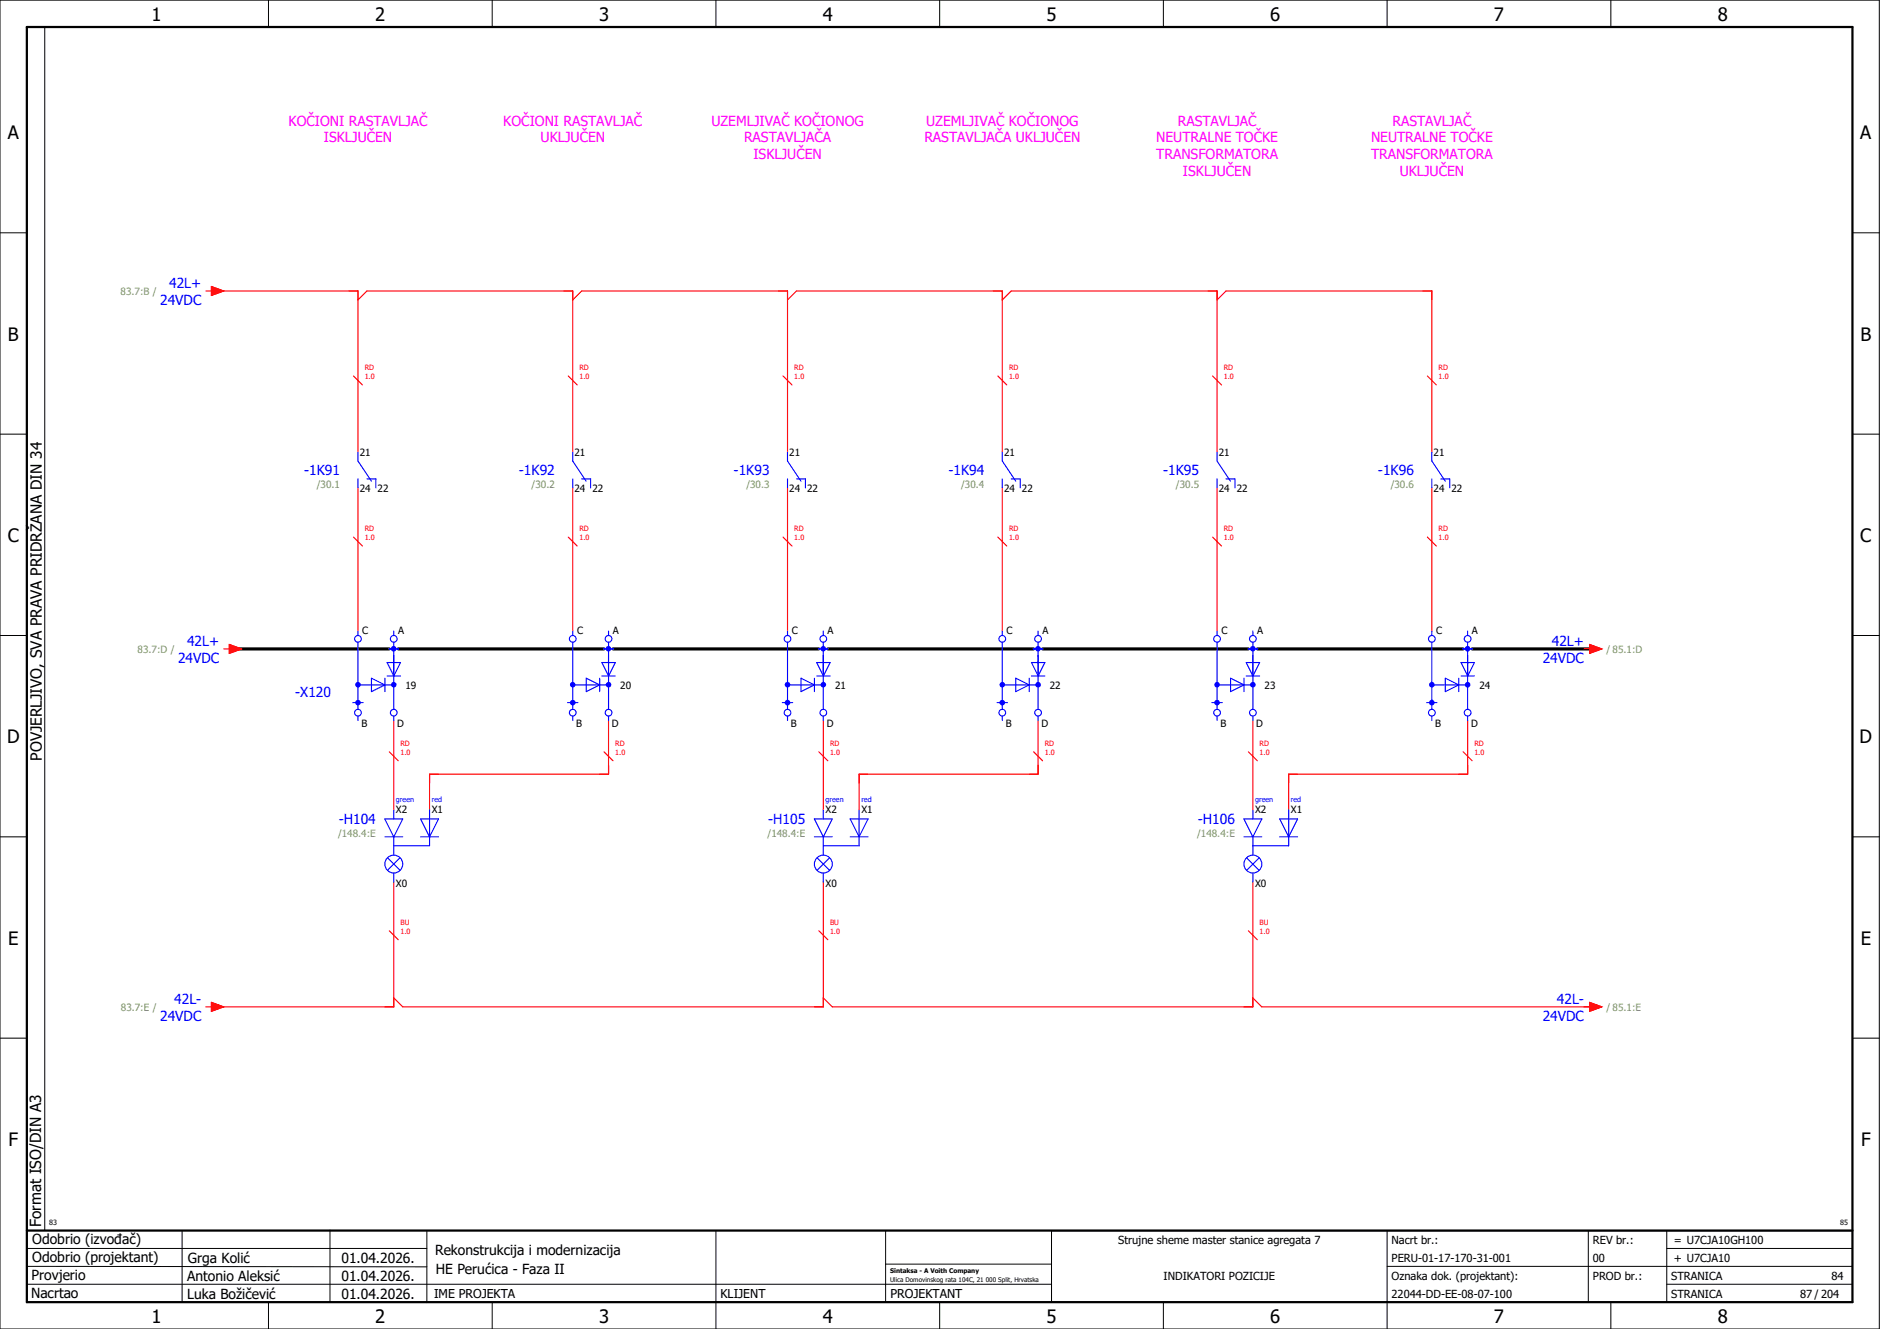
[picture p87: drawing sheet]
<svg xmlns="http://www.w3.org/2000/svg" width="420mm" height="297mm" viewBox="0 0 420 297" stroke-linecap="round" stroke-linejoin="round" font-family="sans-serif">
<defs><g id="words">
<g font-size="4.1">
<text x="33.9" y="4.7">1</text>
<text x="83.9" y="4.7">2</text>
<text x="133.9" y="4.7">3</text>
<text x="183.9" y="4.7">4</text>
<text x="233.9" y="4.7">5</text>
<text x="283.9" y="4.7">6</text>
<text x="333.9" y="4.7">7</text>
<text x="383.9" y="4.7">8</text>
<text x="1.8" y="31.2">A</text>
<text x="415.8" y="31.2">A</text>
<text x="1.8" y="76.2">B</text>
<text x="415.8" y="76.2">B</text>
<text x="1.8" y="121.2">C</text>
<text x="415.8" y="121.2">C</text>
<text x="1.6" y="166.2">D</text>
<text x="415.6" y="166.2">D</text>
<text x="1.8" y="211.2">E</text>
<text x="415.8" y="211.2">E</text>
<text x="1.9" y="256.2">F</text>
<text x="415.9" y="256.2">F</text>
<text x="33.9" y="295.7">1</text>
<text x="83.9" y="295.7">2</text>
<text x="133.9" y="295.7">3</text>
<text x="183.9" y="295.7">4</text>
<text x="233.9" y="295.7">5</text>
<text x="283.9" y="295.7">6</text>
<text x="333.9" y="295.7">7</text>
<text x="383.9" y="295.7">8</text>
</g>
<g font-size="3.4">
<text x="9.4" y="170" transform="rotate(-90 9.4 170)">POVJERLJIVO, SVA PRAVA PRIDRŽANA DIN 34</text>
<text x="9.2" y="274.3" transform="rotate(-90 9.2 274.3)">Format ISO/DIN A3</text>
</g>
<g font-size="3.1" fill="#f0f">
<text x="64.5" y="28.1">KOČIONI RASTAVLJAČ</text>
<text x="112.5" y="28.1">KOČIONI RASTAVLJAČ</text>
<text x="159" y="28.1">UZEMLJIVAČ KOČIONOG</text>
<text x="207" y="28.1">UZEMLJIVAČ KOČIONOG</text>
<text x="263.2" y="28.1">RASTAVLJAČ</text>
<text x="311.2" y="28.1">RASTAVLJAČ</text>
<text x="72.4" y="31.8">ISKLJUČEN</text>
<text x="120.8" y="31.8">UKLJUČEN</text>
<text x="166.3" y="31.8">RASTAVLJAČA</text>
<text x="168.4" y="35.6">ISKLJUČEN</text>
<text x="206.6" y="31.8">RASTAVLJAČA UKLJUČEN</text>
<text x="258.4" y="31.8">NEUTRALNE TOČKE</text>
<text x="258.4" y="35.6">TRANSFORMATORA</text>
<text x="306.4" y="31.8">NEUTRALNE TOČKE</text>
<text x="306.4" y="35.6">TRANSFORMATORA</text>
<text x="264.4" y="39.3">ISKLJUČEN</text>
<text x="312.8" y="39.3">UKLJUČEN</text>
</g>
<g font-size="3.1" fill="#00f">
<text x="37.8" y="64.4">42L+</text>
<text x="35.8" y="68.1">24VDC</text>
<text x="68" y="106.3">-1K91</text>
<text x="116" y="106.3">-1K92</text>
<text x="164" y="106.3">-1K93</text>
<text x="212" y="106.3">-1K94</text>
<text x="260" y="106.3">-1K95</text>
<text x="308" y="106.3">-1K96</text>
<text x="39.8" y="148.1">24VDC</text>
<text x="41.8" y="144.4">42L+</text>
<text x="344.8" y="148.1">24VDC</text>
<text x="346.8" y="144.4">42L+</text>
<text x="66" y="155.8">-X120</text>
<text x="75.7" y="184.3">-H104</text>
<text x="171.7" y="184.3">-H105</text>
<text x="267.7" y="184.3">-H106</text>
<text x="38.9" y="224.4">42L-</text>
<text x="347.9" y="224.4">42L-</text>
<text x="35.8" y="228.1">24VDC</text>
<text x="344.8" y="228.1">24VDC</text>
</g>
<g font-size="3.1">
<text x="7.2" y="278.1">Odobrio (izvođač)</text>
<text x="97.2" y="280.5">Rekonstrukcija i modernizacija</text>
<text x="7.1" y="286.1">Provjerio</text>
<text x="7.2" y="282.1">Odobrio (projektant)</text>
<text x="41.8" y="286.2">Antonio Aleksić</text>
<text x="42" y="282.3">Grga Kolić</text>
<text x="76.3" y="282.3">01.04.2026.</text>
<text x="76.3" y="286.3">01.04.2026.</text>
<text x="97.4" y="284.8">HE Perućica - Faza II</text>
<text x="6.9" y="290">Nacrtao</text>
<text x="41.8" y="290.3">Luka Božičević</text>
<text x="76.3" y="290.3">01.04.2026.</text>
</g>
<g font-size="2.7">
<text x="97" y="290.1">IME PROJEKTA</text>
<text x="161" y="290.1">KLIJENT</text>
<text x="199" y="290.1">PROJEKTANT</text>
</g>
<g font-size="2.5">
<text x="249.9" y="278">Strujne sheme master stanice agregata 7</text>
<text x="311" y="278">Nacrt br.:</text>
<text x="356" y="278">REV br.:</text>
<text x="374.1" y="278">= U7CJA10GH100</text>
<text x="260.1" y="286">INDIKATORI POZICIJE</text>
<text x="311" y="286">Oznaka dok. (projektant):</text>
<text x="311" y="282">PERU-01-17-170-31-001</text>
<text x="356" y="286">PROD br.:</text>
<text x="356" y="282">00</text>
<text x="373.5" y="286">STRANICA</text>
<text x="374.1" y="282.1">+ U7CJA10</text>
<text x="409.3" y="286">84</text>
<text x="311" y="290">22044-DD-EE-08-07-100</text>
<text x="373.5" y="290">STRANICA</text>
<text x="402.3" y="290">87 / 204</text>
</g>
<g font-size="2.2" fill="#7ca552">
<text x="27" y="65.9">83.7:B /</text>
<text x="70.8" y="109.2">/30.1</text>
<text x="118.8" y="109.2">/30.2</text>
<text x="166.8" y="109.2">/30.3</text>
<text x="214.8" y="109.2">/30.4</text>
<text x="262.8" y="109.2">/30.5</text>
<text x="310.8" y="109.2">/30.6</text>
<text x="30.8" y="145.9">83.7:D /</text>
<text x="359" y="145.9">/ 85.1:D</text>
<text x="75.5" y="187.2">/148.4:E</text>
<text x="171.5" y="187.2">/148.4:E</text>
<text x="267.5" y="187.2">/148.4:E</text>
<text x="27" y="225.9">83.7:E /</text>
<text x="359" y="225.9">/ 85.1:E</text>
</g>
<g font-size="2.2">
<text x="80.4" y="102">21</text>
<text x="128.4" y="102">21</text>
<text x="176.4" y="102">21</text>
<text x="224.4" y="102">21</text>
<text x="272.4" y="102">21</text>
<text x="320.4" y="102">21</text>
<text x="80.4" y="109.9">24</text>
<text x="84.4" y="109.9">22</text>
<text x="128.4" y="109.9">24</text>
<text x="132.4" y="109.9">22</text>
<text x="176.4" y="109.9">24</text>
<text x="180.4" y="109.9">22</text>
<text x="224.4" y="109.9">24</text>
<text x="228.4" y="109.9">22</text>
<text x="272.4" y="109.9">24</text>
<text x="276.4" y="109.9">22</text>
<text x="320.4" y="109.9">24</text>
<text x="324.4" y="109.9">22</text>
<text x="81" y="141.7">C</text>
<text x="89" y="141.7">A</text>
<text x="129" y="141.7">C</text>
<text x="137" y="141.7">A</text>
<text x="177" y="141.7">C</text>
<text x="185" y="141.7">A</text>
<text x="225" y="141.7">C</text>
<text x="233" y="141.7">A</text>
<text x="273" y="141.7">C</text>
<text x="281" y="141.7">A</text>
<text x="321" y="141.7">C</text>
<text x="329" y="141.7">A</text>
<text x="90.6" y="153.9">19</text>
<text x="138.6" y="153.9">20</text>
<text x="186.6" y="153.9">21</text>
<text x="234.6" y="153.9">22</text>
<text x="282.6" y="153.9">23</text>
<text x="330.6" y="153.9">24</text>
<text x="80.8" y="162.5">B</text>
<text x="88.8" y="162.5">D</text>
<text x="128.8" y="162.5">B</text>
<text x="136.8" y="162.5">D</text>
<text x="176.8" y="162.5">B</text>
<text x="184.8" y="162.5">D</text>
<text x="224.8" y="162.5">B</text>
<text x="232.8" y="162.5">D</text>
<text x="272.8" y="162.5">B</text>
<text x="280.8" y="162.5">D</text>
<text x="320.8" y="162.5">B</text>
<text x="328.8" y="162.5">D</text>
<text x="88.5" y="181.8">X2</text>
<text x="96.5" y="181.8">X1</text>
<text x="184.5" y="181.8">X2</text>
<text x="192.5" y="181.8">X1</text>
<text x="280.5" y="181.8">X2</text>
<text x="288.5" y="181.8">X1</text>
<text x="88.5" y="198.3">X0</text>
<text x="184.5" y="198.3">X0</text>
<text x="280.5" y="198.3">X0</text>
</g>
<g font-size="1.6" fill="#f00">
<text x="81.5" y="82.8">RD</text>
<text x="129.5" y="82.8">RD</text>
<text x="177.5" y="82.8">RD</text>
<text x="225.5" y="82.8">RD</text>
<text x="273.5" y="82.8">RD</text>
<text x="321.5" y="82.8">RD</text>
<text x="81.5" y="84.7">1.0</text>
<text x="129.5" y="84.7">1.0</text>
<text x="177.5" y="84.7">1.0</text>
<text x="225.5" y="84.7">1.0</text>
<text x="273.5" y="84.7">1.0</text>
<text x="321.5" y="84.7">1.0</text>
<text x="81.5" y="118.8">RD</text>
<text x="129.5" y="118.8">RD</text>
<text x="177.5" y="118.8">RD</text>
<text x="225.5" y="118.8">RD</text>
<text x="273.5" y="118.8">RD</text>
<text x="321.5" y="118.8">RD</text>
<text x="81.5" y="120.7">1.0</text>
<text x="129.5" y="120.7">1.0</text>
<text x="177.5" y="120.7">1.0</text>
<text x="225.5" y="120.7">1.0</text>
<text x="273.5" y="120.7">1.0</text>
<text x="321.5" y="120.7">1.0</text>
<text x="89.5" y="166.8">RD</text>
<text x="137.5" y="166.8">RD</text>
<text x="185.5" y="166.8">RD</text>
<text x="233.5" y="166.8">RD</text>
<text x="281.5" y="166.8">RD</text>
<text x="329.5" y="166.8">RD</text>
<text x="89.5" y="168.7">1.0</text>
<text x="137.5" y="168.7">1.0</text>
<text x="185.5" y="168.7">1.0</text>
<text x="233.5" y="168.7">1.0</text>
<text x="281.5" y="168.7">1.0</text>
<text x="329.5" y="168.7">1.0</text>
<text x="89.5" y="208.7">1.0</text>
<text x="89.5" y="206.8">BU</text>
<text x="185.5" y="208.7">1.0</text>
<text x="185.5" y="206.8">BU</text>
<text x="281.5" y="208.7">1.0</text>
<text x="281.5" y="206.8">BU</text>
</g>
<g font-size="1.6" fill="#00f">
<text x="88.5" y="179.2">green</text>
<text x="96.5" y="179.2">red</text>
<text x="184.5" y="179.2">green</text>
<text x="192.5" y="179.2">red</text>
<text x="280.5" y="179.2">green</text>
<text x="288.5" y="179.2">red</text>
</g>
<g font-size="1.6">
<text x="11" y="273.7">83</text>
<text x="411.2" y="273.7">85</text>
</g>
<g font-size="1.4">
<text x="198.9" y="284.4">Sintaksa - A Voith Company</text>
<text x="198.9" y="286.4">Ulica Domovinskog rata 104C, 21 000 Split, Hrvatska</text>
</g>
</g></defs>
<g fill="none" stroke="#000" stroke-width=".22">
<path d="M0 0h420v297h-420zM10 6v269M60 0v6M110 0v6M160 0v6M210 0v6M260 0v6M310 0v6M360 0v6M0 52h6M414 52h6M0 97h6"/>
<path d="M414 97h6M0 142h6M414 142h6M414 176.3v87.4M0 187h6M414 187h6M0 232h6M414 232h6M6 279h89.4M40.7 275v16M73.7 274.9v16M95.4 275.1v16"/>
<path d="M160 275v22M197.9 275.1v16M310 275v22M355 275v16M372.5 279h41.5M372.5 275v16M414 275h-179v16M6 283l89.4 .1M6 287h229M60 291v6M110 291v6M197.9 282.5h37.1"/>
<path d="M210 291v6M260 291v6M310 283h104M360 291v6M372.5 287h41.5"/>
</g>
<path d="M6 6h408v285h-408zM6 275h408" fill="none" stroke="#000" stroke-width=".5"/>
<g fill="none" stroke="#f00" stroke-width=".25">
<path d="M48 65h32v36M80 67l2-2h46v36M128 67l2-2h46v36M176 67l2-2h46v36M224 67l2-2h46v36M272 67l2-2h46v36M79 84l2 2M127 84l2 2M175 84l2 2M223 84l2 2M271 84l2 2M319 84l2 2"/>
<path d="M80 109v32M128 109v32M176 109v32M224 109v32M272 109v32M320 109v32M79 120l2 2M127 120l2 2M175 120l2 2M223 120l2 2M271 120l2 2M319 120l2 2"/>
<path d="M87 168l2 2M88 161v20M135 168l2 2M136 161v12h-40v8M183 168l2 2M184 161v20M231 168l2 2M232 161v12h-40v8M279 168l2 2M280 161v20M327 168l2 2M328 161v12h-40v8"/>
<path d="M88 197v28h-40M184 197v28h-94l-2-2M280 197v28h-94l-2-2M87 208l2 2M183 208l2 2M279 208l2 2M280 223l2 2h74"/>
</g>
<path d="M52 145h35M89 145h46M137 145h46M185 145h46M233 145h46M281 145h46M329 145h27" fill="none" stroke="#000" stroke-width=".7"/>
<g fill="none" stroke="#00f" stroke-width=".25">
<path d="M80 101v2l3 4.5M80 107v2M82 107h2v2M128 101v2l3 4.5M128 107v2M130 107h2v2M176 101v2l3 4.5M176 107v2M178 107h2v2M224 101v2l3 4.5M224 107v2M226 107h2v2"/>
<path d="M86 183h4l-2 4zM86 187h4M86.6 191.7l2.8 2.8M88 181v2M88 187v4M88 195.2v2M89.4 191.7l-2.8 2.8M94 187h4M94 183h4l-2 4zM96 181v8h-8M182 187h4M182 183h4l-2 4z"/>
<path d="M182.6 191.7l2.8 2.8M184 181v2M184 187v4M184 195.2v2M185.4 191.7l-2.8 2.8M190 187h4M190 183h4l-2 4zM192 181v8h-8M278 187h4M278 183h4l-2 4zM278.6 191.7l2.8 2.8M280 181v2"/>
<path d="M280 187v4M280 195.2v2M281.4 191.7l-2.8 2.8M286 187h4M286 183h4l-2 4zM288 181v8h-8"/>
<circle cx="88" cy="193.1" r="2"/>
<circle cx="184" cy="193.1" r="2"/>
<circle cx="280" cy="193.1" r="2"/>
</g>
<circle cx="80" cy="157" r=".62" fill="#00f"/>
<g fill="none" stroke="#00f" stroke-width=".25">
<path d="M86.5 151.1h3M88 146.5v12"/>
<circle cx="80" cy="159.3" r=".75"/>
</g>
<circle cx="88" cy="153" r=".63" fill="#00f"/>
<path d="M80 153.1h8M83 151.6l3 1.5-3 1.5zM86 151.6v3M86.5 148.1h3l-1.5 3z" fill="none" stroke="#00f" stroke-width=".25"/>
<circle cx="80" cy="153" r=".63" fill="#00f"/>
<path d="M80 143.5v15" fill="none" stroke="#00f" stroke-width=".25"/>
<circle cx="88" cy="145" r=".63" fill="#00f"/>
<g fill="none" stroke="#00f" stroke-width=".25">
<path d="M78.8 157h2.4M80 141v1M86.8 145h2.4M87 145h2M88 141v1M88 143.5v7M80 160v1M88 160v1"/>
<circle cx="80" cy="142.8" r=".75"/>
<circle cx="88" cy="159.3" r=".75"/>
<circle cx="88" cy="142.8" r=".75"/>
</g>
<circle cx="128" cy="157" r=".62" fill="#00f"/>
<g fill="none" stroke="#00f" stroke-width=".25">
<path d="M134.5 151.1h3M136 146.5v12"/>
<circle cx="128" cy="159.3" r=".75"/>
</g>
<circle cx="136" cy="153" r=".63" fill="#00f"/>
<path d="M128 153.1h8M131 151.6l3 1.5-3 1.5zM134 151.6v3M134.5 148.1h3l-1.5 3z" fill="none" stroke="#00f" stroke-width=".25"/>
<circle cx="128" cy="153" r=".63" fill="#00f"/>
<path d="M128 143.5v15" fill="none" stroke="#00f" stroke-width=".25"/>
<circle cx="136" cy="145" r=".63" fill="#00f"/>
<g fill="none" stroke="#00f" stroke-width=".25">
<path d="M126.8 157h2.4M128 141v1M134.8 145h2.4M135 145h2M136 141v1M136 143.5v7M128 160v1M136 160v1"/>
<circle cx="128" cy="142.8" r=".75"/>
<circle cx="136" cy="159.3" r=".75"/>
<circle cx="136" cy="142.8" r=".75"/>
</g>
<circle cx="176" cy="157" r=".62" fill="#00f"/>
<g fill="none" stroke="#00f" stroke-width=".25">
<path d="M182.5 151.1h3M184 146.5v12"/>
<circle cx="176" cy="159.3" r=".75"/>
</g>
<circle cx="184" cy="153" r=".63" fill="#00f"/>
<path d="M176 153.1h8M179 151.6l3 1.5-3 1.5zM182 151.6v3M182.5 148.1h3l-1.5 3z" fill="none" stroke="#00f" stroke-width=".25"/>
<circle cx="176" cy="153" r=".63" fill="#00f"/>
<path d="M176 143.5v15" fill="none" stroke="#00f" stroke-width=".25"/>
<circle cx="184" cy="145" r=".63" fill="#00f"/>
<g fill="none" stroke="#00f" stroke-width=".25">
<path d="M174.8 157h2.4M176 141v1M182.8 145h2.4M183 145h2M184 141v1M184 143.5v7M176 160v1M184 160v1"/>
<circle cx="176" cy="142.8" r=".75"/>
<circle cx="184" cy="159.3" r=".75"/>
<circle cx="184" cy="142.8" r=".75"/>
</g>
<circle cx="224" cy="157" r=".62" fill="#00f"/>
<g fill="none" stroke="#00f" stroke-width=".25">
<path d="M230.5 151.1h3M232 146.5v12"/>
<circle cx="224" cy="159.3" r=".75"/>
</g>
<circle cx="232" cy="153" r=".63" fill="#00f"/>
<path d="M224 153.1h8M227 151.6l3 1.5-3 1.5zM230 151.6v3M230.5 148.1h3l-1.5 3z" fill="none" stroke="#00f" stroke-width=".25"/>
<circle cx="224" cy="153" r=".63" fill="#00f"/>
<path d="M224 143.5v15" fill="none" stroke="#00f" stroke-width=".25"/>
<circle cx="232" cy="145" r=".63" fill="#00f"/>
<g fill="none" stroke="#00f" stroke-width=".25">
<path d="M222.8 157h2.4M224 141v1M230.8 145h2.4M231 145h2M232 141v1M232 143.5v7M224 160v1M232 160v1"/>
<circle cx="224" cy="142.8" r=".75"/>
<circle cx="232" cy="159.3" r=".75"/>
<circle cx="232" cy="142.8" r=".75"/>
</g>
<circle cx="272" cy="157" r=".62" fill="#00f"/>
<g fill="none" stroke="#00f" stroke-width=".25">
<path d="M278.5 151.1h3M280 146.5v12"/>
<circle cx="272" cy="159.3" r=".75"/>
</g>
<circle cx="280" cy="153" r=".63" fill="#00f"/>
<path d="M272 153.1h8M275 151.6l3 1.5-3 1.5zM278 151.6v3M278.5 148.1h3l-1.5 3z" fill="none" stroke="#00f" stroke-width=".25"/>
<circle cx="272" cy="153" r=".63" fill="#00f"/>
<path d="M272 143.5v15" fill="none" stroke="#00f" stroke-width=".25"/>
<circle cx="280" cy="145" r=".63" fill="#00f"/>
<g fill="none" stroke="#00f" stroke-width=".25">
<path d="M270.8 157h2.4M272 141v1M278.8 145h2.4M279 145h2M280 141v1M280 143.5v7M272 160v1M280 160v1"/>
<circle cx="272" cy="142.8" r=".75"/>
<circle cx="280" cy="159.3" r=".75"/>
<circle cx="280" cy="142.8" r=".75"/>
</g>
<circle cx="320" cy="157" r=".62" fill="#00f"/>
<g fill="none" stroke="#00f" stroke-width=".25">
<path d="M326.5 151.1h3M328 146.5v12"/>
<circle cx="320" cy="159.3" r=".75"/>
</g>
<circle cx="328" cy="153" r=".63" fill="#00f"/>
<path d="M320 153.1h8M323 151.6l3 1.5-3 1.5zM326 151.6v3M326.5 148.1h3l-1.5 3z" fill="none" stroke="#00f" stroke-width=".25"/>
<circle cx="320" cy="153" r=".63" fill="#00f"/>
<path d="M320 143.5v15" fill="none" stroke="#00f" stroke-width=".25"/>
<circle cx="328" cy="145" r=".63" fill="#00f"/>
<g fill="none" stroke="#00f" stroke-width=".25">
<path d="M272 101v2l3 4.5M272 107v2M274 107h2v2M320 101v2l3 4.5M320 107v2M322 107h2v2M318.8 157h2.4M320 141v1M326.8 145h2.4M327 145h2M328 141v1M328 143.5v7"/>
<path d="M320 160v1M328 160v1"/>
<circle cx="320" cy="142.8" r=".75"/>
<circle cx="328" cy="159.3" r=".75"/>
<circle cx="328" cy="142.8" r=".75"/>
</g>
<g fill="#f00" stroke="#f00" stroke-width=".22">
<path d="M47.2 224l2.8 1-2.8 1z"/>
<path d="M355.3 224l2.7 1-2.7 1z"/>
<path d="M355.3 144l2.7 1-2.7 1z"/>
<path d="M51.3 144l2.7 1-2.7 1z"/>
<path d="M47.2 64l2.8 1-2.8 1z"/>
</g>
<path d="M46 65h1.2M47.2 64l2.8 1-2.8 1zM50 145h1.3M51.3 144l2.7 1-2.7 1zM354 145h1.3M355.3 144l2.7 1-2.7 1zM46 225h1.2M47.2 224l2.8 1-2.8 1zM354 225h1.3M355.3 224l2.7 1-2.7 1z" fill="none" stroke="#f00" stroke-width=".25"/>
<use href="#words"/>
</svg>
